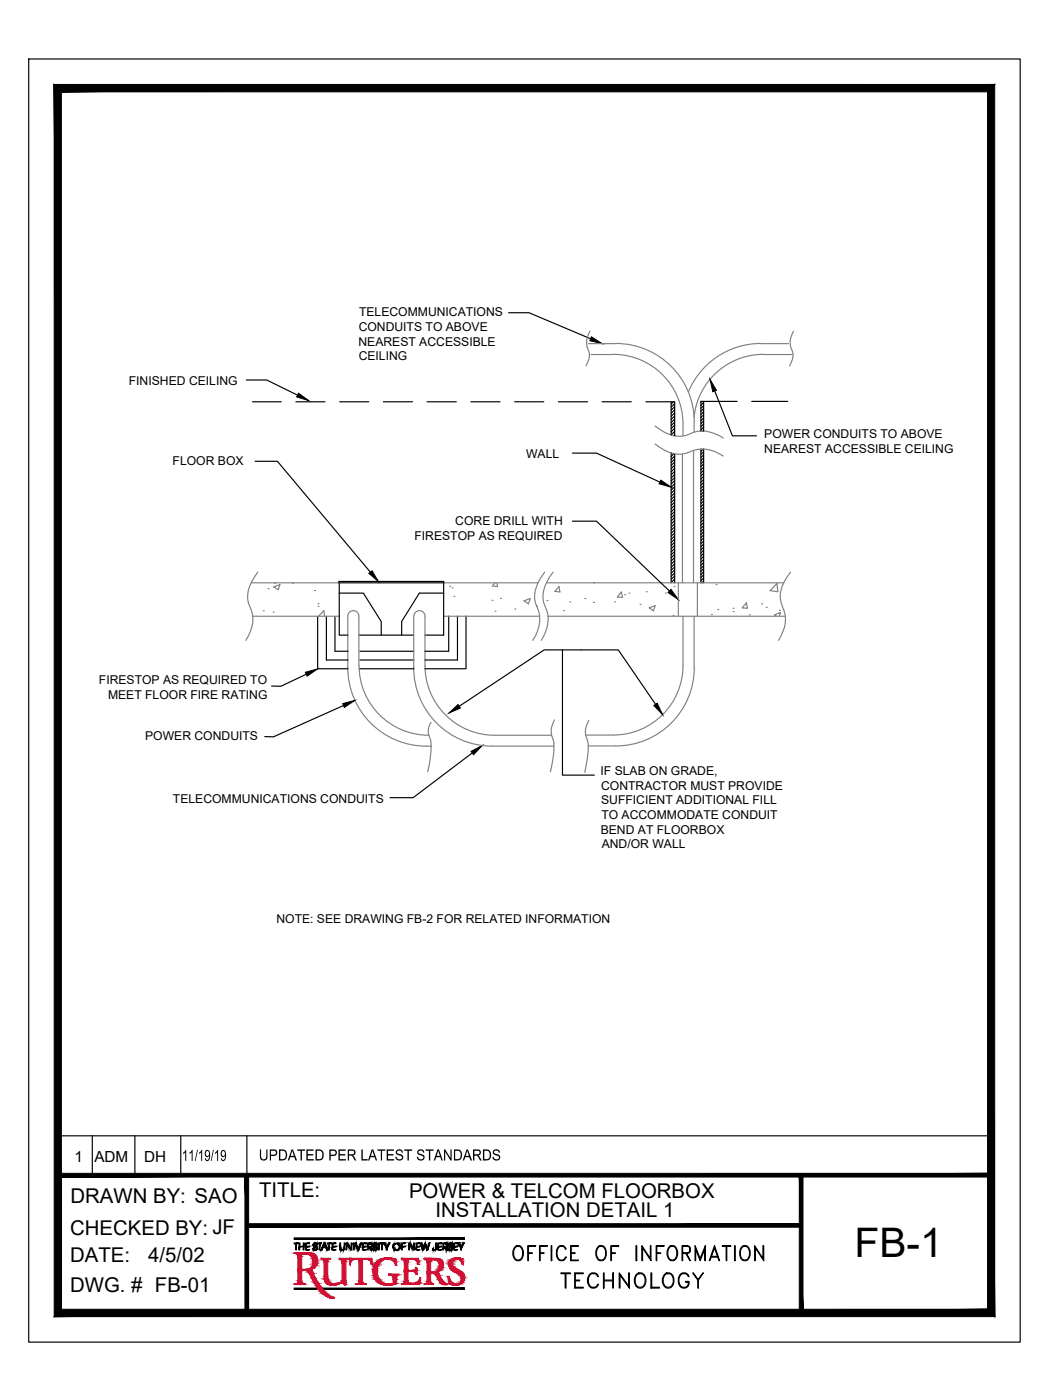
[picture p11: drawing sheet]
<svg xmlns="http://www.w3.org/2000/svg" width="229mm" height="305mm" viewBox="0 0 229 305" stroke-linecap="round" stroke-linejoin="round" font-family="sans-serif">
<defs><g id="words">
<text font-size="8.9" x="186" y="273.7">FB-1</text>
<g font-size="6.6">
<text x="110.4" y="275.5">OFFICE OF INFORMATION</text>
<text x="121" y="281.5">TECHNOLOGY</text>
</g>
<g font-size="4.4">
<text x="15.4" y="261.9">DRAWN BY: SAO</text>
<text x="56.4" y="260.6">TITLE:</text>
<text x="89.1" y="260.9">POWER &amp; TELCOM FLOORBOX</text>
<text x="15.3" y="268.8">CHECKED BY: JF</text>
<text x="94.8" y="265">INSTALLATION DETAIL 1</text>
<text x="15.3" y="274.8">DATE:</text>
<text x="32.3" y="274.8">4/5/02</text>
<text x="15.3" y="281.3">DWG. # FB-01</text>
</g>
<g font-size="3.7">
<text x="39.6" y="252.7">11/19/19</text>
<text x="56.3" y="252.7">UPDATED PER LATEST STANDARDS</text>
</g>
<g font-size="3.3">
<text x="16.2" y="253.1">1</text>
<text x="20.6" y="253">ADM</text>
<text x="31.4" y="253">DH</text>
</g>
<g font-size="2.6">
<text x="78.2" y="68.8">TELECOMMUNICATIONS</text>
<text x="78" y="75.2">NEAREST ACCESSIBLE</text>
<text x="78.1" y="72.1">CONDUITS TO ABOVE</text>
<text x="28.1" y="83.8">FINISHED CEILING</text>
<text x="78.1" y="78.4">CEILING</text>
<text x="166.4" y="95.3">POWER CONDUITS TO ABOVE</text>
<text x="37.6" y="101.2">FLOOR BOX</text>
<text x="114.5" y="99.8">WALL</text>
<text x="166.4" y="98.6">NEAREST ACCESSIBLE CEILING</text>
<text x="90.2" y="117.5">FIRESTOP AS REQUIRED</text>
<text x="99.1" y="114.3">CORE DRILL WITH</text>
<text x="21.5" y="149">FIRESTOP AS REQUIRED TO</text>
<text x="23.5" y="152.2">MEET FLOOR FIRE RATING</text>
<text x="31.6" y="161.2">POWER CONDUITS</text>
<text x="130.8" y="168.7">IF SLAB ON GRADE,</text>
<text x="130.9" y="171.9">CONTRACTOR MUST PROVIDE</text>
<text x="37.7" y="174.9">TELECOMMUNICATIONS CONDUITS</text>
<text x="130.9" y="175.1">SUFFICIENT ADDITIONAL FILL</text>
<text x="130.9" y="178.3">TO ACCOMMODATE CONDUIT</text>
<text x="130.8" y="181.5">BEND AT FLOORBOX</text>
<text x="131" y="184.7">AND/OR WALL</text>
<text x="60.2" y="201">NOTE: SEE DRAWING FB-2 FOR RELATED INFORMATION</text>
</g>
</g></defs>
<!-- layer: BORDER -->
<g fill="#000" stroke="#000" stroke-width=".22">
<path d="M12.6 255.5v.8l203.2-.8zM12.6 256.3l203.2-.8v.8z"/>
<path d="M53.3 255.9l.8 29.9v-29.9zM53.3 255.9l.8 29.9h-.8z"/>
<path d="M174 255.9l.8 29.9v-29.9zM174 255.9l.8 29.9h-.8z"/>
<path d="M53.7 266.4v.8l120.7-.8zM53.7 267.2l120.7-.8v.8z"/>
<path d="M11.8 286.7h204.8l-1.6-1.7zM13.4 285h201.6l-203.2 1.7zM11.8 18.4v268.3l1.6-1.7zM11.8 18.4l1.6 1.6v265zM11.8 18.4l1.6 1.6 203.2-1.6zM13.4 20l203.2-1.6-1.6 1.6zM216.6 18.4l-1.6 1.6 1.6 266.7zM215 20l1.6 266.7-1.6-1.7z"/>
</g>
<path d="M6.3 12.8h215.8v279.4h-215.8zM20.1 247.3v8.6M29.4 247.3v8.6M39.4 247.3v8.6M53.7 247.3v8.6M215.8 247.3h-203.2v8.6" fill="none" stroke="#000" stroke-width=".25"/>
<!-- layer: RUTGERS -->
<g fill="#000" stroke="#000" stroke-width=".22">
<path d="M86.6 270.8l.1-.1zM94.3 272.1v-.1zM100.1 271.3l.1-.1z"/>
<path d="M64 269.5v.3l37.1-.3zM64 269.8l37.1-.3v.3z"/>
<path d="M64 270.6v.2l.9-.2zM64 270.8l.9-.2v.2z"/>
<path d="M64.4 270.8v1.3l.1-1.3zM64.5 270.8v1.3h-.1z"/>
<path d="M65.1 270.6v1.5l.2-1.5zM65.3 270.6v1.5h-.2z"/>
<path d="M65.3 271.3v.2l.7-.2zM65.3 271.5l.7-.2v.2z"/>
<path d="M66 270.6v1.5l.2-1.5zM66.2 270.6v1.5h-.2z"/>
<path d="M66.5 270.6v.2l.9-.2zM66.5 270.8l.9-.2v.2z"/>
<path d="M66.5 270.8v1.3l.2-1.3zM66.7 270.8v1.3h-.2z"/>
<path d="M66.7 271.3v.2l.7-.2zM66.7 271.5l.7-.2v.2z"/>
<path d="M66.7 272h.7zM66.7 272.1l.7-.1z"/>
<path d="M68.1 271.8h.2zM68.1 271.8h.2z"/>
<path d="M68.2 270.9v.3zM68.2 270.9v.3z"/>
<path d="M68.2 271.8v.2zM68.3 271.8l-.1 .2z"/>
<path d="M68.2 270.8v.5zM68.3 270.8l-.1 .5z"/>
<path d="M68.3 270.7v.7zM68.3 270.7v.7z"/>
<path d="M68.3 271.8v.3zM68.3 271.8v.3z"/>
<path d="M68.3 270.7v.2l.1-.2zM68.4 270.7v.2h-.1z"/>
<path d="M68.3 271.2v.2zM68.4 271.2l-.1 .2z"/>
<path d="M68.3 271.9v.2zM68.4 271.9l-.1 .2z"/>
<path d="M68.4 271.2v.2zM68.4 271.2v.2z"/>
<path d="M68.4 272v.2zM68.4 272v.2z"/>
<path d="M68.4 270.6v.2l.3-.2zM68.4 270.8l.3-.2v.2z"/>
<path d="M68.4 271.3v.2l.3-.2zM68.4 271.5l.3-.2v.2z"/>
<path d="M68.4 272v.2l.3-.2zM68.4 272.2l.3-.2v.2z"/>
<path d="M68.7 270.7v.1l.1-.1zM68.7 270.8l.1-.1z"/>
<path d="M68.7 271.3v.2l.1-.2zM68.8 271.3l-.1 .2z"/>
<path d="M68.7 272v.2zM68.8 272l-.1 .2z"/>
<path d="M68.8 270.7v.2l.1-.2zM68.8 270.9l.1-.2z"/>
<path d="M68.8 271.4v.2zM68.8 271.4v.2z"/>
<path d="M68.8 272v.1l.1-.1zM68.8 272.1l.1-.1z"/>
<path d="M68.8 270.9v.1zM68.9 270.9l-.1 .1z"/>
<path d="M68.8 271.5v.1l.1-.1zM68.9 271.5l-.1 .1z"/>
<path d="M68.9 270.8v.2zM68.9 270.8v.2z"/>
<path d="M68.9 271.6v.2zM68.9 271.6v.2z"/>
<path d="M68.9 271.8v.3zM68.9 271.8v.3z"/>
<path d="M68.9 270.9v.1zM69 270.9l-.1 .1z"/>
<path d="M68.9 271.5v.5zM69 271.5l-.1 .5z"/>
<path d="M69 271.5v.5zM69 271.5v.5z"/>
<path d="M69 271.7v.1zM69.1 271.7l-.1 .1z"/>
<path d="M69.2 270.6v.2l.8-.2zM69.2 270.8l.8-.2v.2z"/>
<path d="M69.5 270.8v1.3l.2-1.3zM69.7 270.8v1.3h-.2z"/>
<path d="M69.9 272v.1zM70 272l-.1 .1z"/>
<path d="M70 271.9v.2zM70 271.9v.2z"/>
<path d="M70 271.8v.3zM70 271.8v.3z"/>
<path d="M70 271.6v.5zM70.1 271.6l-.1 .5z"/>
<path d="M70.1 271.5v.5zM70.2 271.5l-.1 .5z"/>
<path d="M70.2 271.5v.3zM70.2 271.5v.3z"/>
<path d="M70.2 271.3v.5zM70.3 271.3l-.1 .5z"/>
<path d="M70.3 271.2v.4zM70.3 271.2v.4z"/>
<path d="M70.3 271.1v.4zM70.4 271.1l-.1 .4z"/>
<path d="M70.3 271.5v.1l.6-.1zM70.3 271.6l.6-.1v.1z"/>
<path d="M70.4 270.9v.4zM70.4 270.9v.4z"/>
<path d="M70.4 270.8v.4zM70.5 270.8l-.1 .4z"/>
<path d="M70.5 270.7v.4zM70.5 270.7v.4z"/>
<path d="M70.5 270.6v.3l.2-.3zM70.7 270.6v.3h-.2z"/>
<path d="M70.5 270.9v.1zM70.6 270.9l-.1 .1z"/>
<path d="M70.7 270.9v.1zM70.7 270.9v.1z"/>
<path d="M70.7 270.7v.4zM70.8 270.7l-.1 .4z"/>
<path d="M70.8 270.8v.4zM70.8 270.8v.4z"/>
<path d="M70.8 270.9v.4zM70.9 270.9l-.1 .4z"/>
<path d="M70.9 271.1v.4zM70.9 271.1v.4z"/>
<path d="M70.9 271.2v.4zM71 271.2l-.1 .4z"/>
<path d="M71 271.3v.4zM71 271.3v.4z"/>
<path d="M71 271.4v.4zM71.1 271.4l-.1 .4z"/>
<path d="M71.1 271.5v.4zM71.1 271.5v.4z"/>
<path d="M71.1 271.6v.4zM71.2 271.6l-.1 .4z"/>
<path d="M71.2 271.8v.3zM71.2 271.8v.3z"/>
<path d="M71.2 270.6v.2l.9-.2zM71.2 270.8l.9-.2v.2z"/>
<path d="M71.2 271.9v.2zM71.3 271.9l-.1 .2z"/>
<path d="M71.3 272v.1zM71.4 272l-.1 .1z"/>
<path d="M71.6 270.8v1.3l.1-1.3zM71.7 270.8v1.3h-.1z"/>
<path d="M72.3 270.6v.2l.8-.2zM72.3 270.8l.8-.2v.2z"/>
<path d="M72.3 270.8v1.3l.2-1.3zM72.5 270.8v1.3h-.2z"/>
<path d="M72.5 271.3v.2l.6-.2zM72.5 271.5l.6-.2v.2z"/>
<path d="M72.5 272h.6zM72.5 272.1l.6-.1z"/>
<path d="M74 270.6v1.2l.2-1.2zM74.2 270.6v1.2h-.2z"/>
<path d="M74 271.8v.2l.2-.2zM74.2 271.8v.2h-.2z"/>
<path d="M74.2 271.8v.2zM74.2 271.8v.2z"/>
<path d="M74.2 271.8v.3zM74.2 271.8v.3z"/>
<path d="M74.2 272v.1zM74.3 272l-.1 .1z"/>
<path d="M74.3 272v.2zM74.4 272l-.1 .2z"/>
<path d="M74.4 272v.2l.3-.2zM74.4 272.2l.3-.2v.2z"/>
<path d="M74.7 272v.2zM74.7 272v.2z"/>
<path d="M74.7 272v.1zM74.8 272l-.1 .1z"/>
<path d="M74.8 271.9v.2zM74.9 271.9l-.1 .2z"/>
<path d="M74.9 271.8v.3zM74.9 271.8v.3z"/>
<path d="M74.9 270.6v1.3l.2-1.3zM75.1 270.6v1.3h-.2z"/>
<path d="M74.9 271.9v.1zM75 271.9l-.1 .1z"/>
<path d="M75.4 270.6v.3l.2-.3zM75.6 270.6v.3h-.2z"/>
<path d="M75.4 270.9v1.2l.1-1.2zM75.5 270.9v1.2h-.1z"/>
<path d="M75.6 270.7v.3zM75.6 270.7v.3z"/>
<path d="M75.6 270.8v.2zM75.7 270.8l-.1 .2z"/>
<path d="M75.7 270.8v.3zM75.7 270.8v.3z"/>
<path d="M75.7 270.9v.3zM75.8 270.9l-.1 .3z"/>
<path d="M75.8 271v.2zM75.8 271v.2z"/>
<path d="M75.8 271.1v.2zM75.9 271.1l-.1 .2z"/>
<path d="M75.9 271.1v.3zM75.9 271.1v.3z"/>
<path d="M75.9 271.2v.3zM76 271.2l-.1 .3z"/>
<path d="M76 271.3v.2zM76 271.3v.2z"/>
<path d="M76 271.3v.3zM76.1 271.3l-.1 .3z"/>
<path d="M76.1 271.5v.2zM76.1 271.5v.2z"/>
<path d="M76.1 271.5v.3zM76.2 271.5l-.1 .3z"/>
<path d="M76.2 271.6v.2zM76.2 271.6v.2z"/>
<path d="M76.2 271.6v.3zM76.3 271.6l-.1 .3z"/>
<path d="M76.3 271.8v.2zM76.4 271.8l-.1 .2z"/>
<path d="M76.4 271.8v.2zM76.4 271.8v.2z"/>
<path d="M76.4 271.9v.2zM76.4 271.9v.2z"/>
<path d="M76.4 270.6v1.5l.2-1.5zM76.6 270.6v1.5h-.2z"/>
<path d="M76.9 270.6v1.5l.2-1.5zM77.1 270.6v1.5h-.2z"/>
<path d="M77.3 270.6v.1l.2-.1zM77.3 270.7l.2-.1z"/>
<path d="M77.4 270.7h.1zM77.4 270.8l.1-.1z"/>
<path d="M77.4 270.8v.2zM77.5 270.8l-.1 .2z"/>
<path d="M77.5 270.9v.3zM77.6 270.9l-.1 .3z"/>
<path d="M77.6 271v.3zM77.6 271v.3z"/>
<path d="M77.6 271.1v.4zM77.7 271.1l-.1 .4z"/>
<path d="M77.7 271.3v.3zM77.7 271.3v.3z"/>
<path d="M77.7 271.4v.4zM77.8 271.4l-.1 .4z"/>
<path d="M77.8 271.5v.3zM77.8 271.5v.3z"/>
<path d="M77.8 271.7v.3zM77.9 271.7l-.1 .3z"/>
<path d="M77.9 271.8v.3zM77.9 271.8v.3z"/>
<path d="M77.9 272v.1zM78 272l-.1 .1z"/>
<path d="M78 271.8v.3zM78.1 271.8l-.1 .3z"/>
<path d="M78.1 271.7v.4zM78.1 271.7v.4z"/>
<path d="M78.1 271.6v.4zM78.2 271.6l-.1 .4z"/>
<path d="M78.2 271.5v.3zM78.2 271.5v.3z"/>
<path d="M78.2 271.3v.2l.2-.2zM78.2 271.5l.2-.2v.2z"/>
<path d="M78.2 271.5h.1zM78.2 271.6l.1-.1z"/>
<path d="M78.2 271.6v.2zM78.3 271.6l-.1 .2z"/>
<path d="M78.3 271.2h.1zM78.3 271.3l.1-.1z"/>
<path d="M78.3 271.1v.1l.2-.1zM78.5 271.1l-.2 .1z"/>
<path d="M78.4 271h.1zM78.4 271.1l.1-.1z"/>
<path d="M78.4 270.8v.2l.2-.2zM78.4 271l.2-.2v.2z"/>
<path d="M78.5 270.7h.1zM78.5 270.8l.1-.1z"/>
<path d="M78.5 270.6v.1l.2-.1zM78.5 270.7l.2-.1z"/>
<path d="M78.9 270.6v.2l.8-.2zM78.9 270.8l.8-.2v.2z"/>
<path d="M78.9 270.8v1.3l.2-1.3zM79.1 270.8v1.3h-.2z"/>
<path d="M79.1 271.3v.2l.6-.2zM79.1 271.5l.6-.2v.2z"/>
<path d="M79.1 272h.6zM79.1 272.1l.6-.1z"/>
<path d="M80 270.6v.2l.6-.2zM80 270.8l.6-.2v.2z"/>
<path d="M80 270.8v1.3l.2-1.3zM80.2 270.8v1.3h-.2z"/>
<path d="M80.3 271.5h.4zM80.3 271.5h.4z"/>
<path d="M80.4 271.5h.3zM80.4 271.6l.3-.1z"/>
<path d="M80.4 271.6h.2zM80.4 271.6h.2z"/>
<path d="M80.5 271.6v.2l.2-.2zM80.5 271.8l.2-.2v.2z"/>
<path d="M80.5 271.8h.2zM80.5 271.8h.2z"/>
<path d="M80.6 271.8h.2zM80.6 271.8h.2z"/>
<path d="M80.6 270.7v.1zM80.7 270.7l-.1 .1z"/>
<path d="M80.6 271.8h.2zM80.6 271.9l.2-.1z"/>
<path d="M80.7 271.9h.1zM80.7 272l.1-.1z"/>
<path d="M80.7 270.7h.1zM80.7 270.8l.1-.1z"/>
<path d="M80.7 271.5v.1zM80.8 271.5l-.1 .1z"/>
<path d="M80.7 272h.2zM80.7 272h.2z"/>
<path d="M80.8 271.4v.1zM80.9 271.4l-.1 .1z"/>
<path d="M80.8 270.8v.1zM80.9 270.8l-.1 .1z"/>
<path d="M80.9 270.9v.2zM80.9 270.9v.2z"/>
<path d="M80.9 271.2v.3zM80.9 271.2v.3z"/>
<path d="M80.9 272v.1zM80.9 272v.1z"/>
<path d="M80.9 270.8v.7zM81 270.8l-.1 .7z"/>
<path d="M81 270.9v.5zM81.1 270.9l-.1 .5z"/>
<path d="M81.1 271.1v.2zM81.1 271.1v.2z"/>
<path d="M81.2 271.8h.2zM81.2 271.8h.2z"/>
<path d="M81.2 271v.2zM81.3 271l-.1 .2z"/>
<path d="M81.2 271.8v.2l.2-.2zM81.4 271.8l-.2 .2z"/>
<path d="M81.3 270.8v.5zM81.4 270.8l-.1 .5z"/>
<path d="M81.4 270.7v.7zM81.4 270.7v.7z"/>
<path d="M81.4 271.8v.3zM81.4 271.8v.3z"/>
<path d="M81.4 270.7v.2zM81.5 270.7l-.1 .2z"/>
<path d="M81.4 271.2v.2zM81.4 271.2v.2z"/>
<path d="M81.4 271.9v.2zM81.4 271.9v.2z"/>
<path d="M81.4 271.2v.2zM81.5 271.2l-.1 .2z"/>
<path d="M81.4 272v.1zM81.5 272l-.1 .1z"/>
<path d="M81.5 270.6v.2l.2-.2zM81.5 270.8l.2-.2v.2z"/>
<path d="M81.5 271.3v.2l.2-.2zM81.5 271.5l.2-.2v.2z"/>
<path d="M81.5 272v.2l.4-.2zM81.5 272.2l.4-.2v.2z"/>
<path d="M81.7 270.7v.1l.2-.1zM81.7 270.8l.2-.1z"/>
<path d="M81.7 271.3v.2l.2-.2zM81.7 271.5l.2-.2v.2z"/>
<path d="M81.7 270.8h.2zM81.7 270.8h.2z"/>
<path d="M81.9 270.7v.2zM81.9 270.7v.2z"/>
<path d="M81.9 271.4v.1zM81.9 271.4v.1z"/>
<path d="M81.9 272v.1zM81.9 272v.1z"/>
<path d="M81.9 270.9v.1zM81.9 270.9v.1z"/>
<path d="M81.9 271.5v.1zM82 271.5l-.1 .1z"/>
<path d="M81.9 272v.1zM81.9 272v.1z"/>
<path d="M81.9 270.8v.2zM82 270.8l-.1 .2z"/>
<path d="M81.9 271.6v.2zM82 271.6l-.1 .2z"/>
<path d="M81.9 271.8v.3zM82 271.8l-.1 .3z"/>
<path d="M82 270.9v.1zM82.1 270.9l-.1 .1z"/>
<path d="M82 271.5v.6zM82.1 271.5l-.1 .6z"/>
<path d="M82.1 271.5v.5zM82.1 271.5v.5z"/>
<path d="M82.1 271.7v.1zM82.2 271.7l-.1 .1z"/>
<path d="M82.4 270.6v1.5l.2-1.5zM82.6 270.6v1.5h-.2z"/>
<path d="M82.7 270.6h1.1zM82.7 270.7l1.1-.1z"/>
<path d="M82.7 270.7v.1l.9-.1zM82.7 270.8l.9-.1v.1z"/>
<path d="M83.1 270.8v1.3l.1-1.3zM83.2 270.8v1.3h-.1z"/>
<path d="M83.6 270.7v.1l.2-.1zM83.6 270.8l.2-.1z"/>
<path d="M83.7 270.8h.1zM83.7 270.9l.1-.1z"/>
<path d="M83.7 270.9v.1zM83.8 270.9l-.1 .1z"/>
<path d="M83.8 270.7v.4zM83.8 270.7v.4z"/>
<path d="M83.8 270.8v.3zM83.9 270.8l-.1 .3z"/>
<path d="M83.9 270.9v.3zM83.9 270.9v.3z"/>
<path d="M83.9 271v.3zM84 271l-.1 .3z"/>
<path d="M84 271.1v.4zM84.1 271.1l-.1 .4z"/>
<path d="M84.1 271.2v.3zM84.1 271.2v.3z"/>
<path d="M84.1 271.3v.3zM84.1 271.3v.3z"/>
<path d="M84.1 271.5v.6zM84.2 271.5l-.1 .6z"/>
<path d="M84.2 271.5v.6zM84.2 271.5v.6z"/>
<path d="M84.2 271.4v.7zM84.3 271.4l-.1 .7z"/>
<path d="M84.3 271.3v.3zM84.4 271.3l-.1 .3z"/>
<path d="M84.4 271.2v.3zM84.4 271.2v.3z"/>
<path d="M84.4 271.1v.4zM84.4 271.1v.4z"/>
<path d="M84.4 271v.3zM84.5 271l-.1 .3z"/>
<path d="M84.5 270.9v.3zM84.6 270.9l-.1 .3z"/>
<path d="M84.6 270.8v.3zM84.6 270.8v.3z"/>
<path d="M84.6 270.7v.3zM84.7 270.7l-.1 .3z"/>
<path d="M84.7 270.6v.1l.1-.1zM84.7 270.7l.1-.1z"/>
<path d="M84.7 270.7h.1zM84.7 270.8l.1-.1z"/>
<path d="M85.5 271.3v.2zM85.6 271.3l-.1 .2z"/>
<path d="M85.6 271.1v.6zM85.6 271.1v.6z"/>
<path d="M85.6 271v.8zM85.7 271l-.1 .8z"/>
<path d="M85.7 270.9v.3zM85.7 270.9v.3z"/>
<path d="M85.7 271.5v.4zM85.7 271.5v.4z"/>
<path d="M85.7 270.9v.2zM85.8 270.9l-.1 .2z"/>
<path d="M85.7 271.8v.2zM85.8 271.8l-.1 .2z"/>
<path d="M85.8 270.8v.2zM85.8 270.8v.2z"/>
<path d="M85.8 271.8v.2zM85.8 271.8v.2z"/>
<path d="M85.8 270.8v.2zM85.9 270.8l-.1 .2z"/>
<path d="M85.8 271.9v.2zM85.9 271.9l-.1 .2z"/>
<path d="M85.9 270.7h.2zM85.9 270.8l.2-.1z"/>
<path d="M85.9 272v.1zM86 272l-.1 .1z"/>
<path d="M86 272v.1l.1-.1zM86 272.1l.1-.1z"/>
<path d="M86.1 270.7v.1l.5-.1zM86.1 270.8l.5-.1v.1z"/>
<path d="M86.1 272v.2l.5-.2zM86.1 272.2l.5-.2v.2z"/>
<path d="M86.6 272v.1l.1-.1zM86.6 272.1l.1-.1z"/>
<path d="M86.7 270.8v.1l.1-.1zM86.7 270.9l.1-.1z"/>
<path d="M86.7 272v.1zM86.8 272l-.1 .1z"/>
<path d="M86.8 271.9v.2zM86.8 271.9v.2z"/>
<path d="M86.8 270.8v.2zM86.9 270.8l-.1 .2z"/>
<path d="M86.8 271.8v.3zM86.9 271.8l-.1 .3z"/>
<path d="M86.9 270.9v.2zM86.9 270.9v.2z"/>
<path d="M86.9 271.8v.2zM86.9 271.8v.2z"/>
<path d="M86.9 270.9v.3zM86.9 270.9v.3z"/>
<path d="M86.9 271.7v.3zM86.9 271.7v.3z"/>
<path d="M86.9 271v.3zM87 271l-.1 .3z"/>
<path d="M86.9 271.5v.5zM87 271.5l-.1 .5z"/>
<path d="M87 271v.9zM87.1 271l-.1 .9z"/>
<path d="M87.1 271.1v.7zM87.1 271.1v.7z"/>
<path d="M87.1 271.3v.3zM87.2 271.3l-.1 .3z"/>
<path d="M87.4 270.6v.2l.8-.2zM87.4 270.8l.8-.2v.2z"/>
<path d="M87.4 270.8v1.3l.2-1.3zM87.6 270.8v1.3h-.2z"/>
<path d="M87.6 271.3v.2l.6-.2zM87.6 271.5l.6-.2v.2z"/>
<path d="M89 270.6v.3l.2-.3zM89.2 270.6v.3h-.2z"/>
<path d="M89 270.9v1.2l.1-1.2zM89.1 270.9v1.2h-.1z"/>
<path d="M89.2 270.7v.3zM89.3 270.7l-.1 .3z"/>
<path d="M89.3 270.8v.2zM89.3 270.8v.2z"/>
<path d="M89.3 270.8v.3zM89.4 270.8l-.1 .3z"/>
<path d="M89.4 270.9v.3zM89.4 270.9v.3z"/>
<path d="M89.4 271v.2zM89.4 271v.2z"/>
<path d="M89.4 271.1v.2zM89.5 271.1l-.1 .2z"/>
<path d="M89.5 271.1v.3zM89.6 271.1l-.1 .3z"/>
<path d="M89.6 271.2v.3zM89.6 271.2v.3z"/>
<path d="M89.6 271.3v.2zM89.6 271.3v.2z"/>
<path d="M89.6 271.3v.3zM89.7 271.3l-.1 .3z"/>
<path d="M89.7 271.5v.2zM89.8 271.5l-.1 .2z"/>
<path d="M89.8 271.5v.3zM89.8 271.5v.3z"/>
<path d="M89.8 271.6v.2zM89.9 271.6l-.1 .2z"/>
<path d="M89.9 271.6v.3zM89.9 271.6v.3z"/>
<path d="M89.9 271.8v.2zM89.9 271.8v.2z"/>
<path d="M89.9 271.8v.2zM90 271.8l-.1 .2z"/>
<path d="M90 271.9v.2zM90.1 271.9l-.1 .2z"/>
<path d="M90.1 270.6v1.5l.1-1.5zM90.2 270.6v1.5h-.1z"/>
<path d="M90.6 270.6v.2l.8-.2zM90.6 270.8l.8-.2v.2z"/>
<path d="M90.6 270.8v1.3l.1-1.3zM90.7 270.8v1.3h-.1z"/>
<path d="M90.7 271.3v.2l.7-.2zM90.7 271.5l.7-.2v.2z"/>
<path d="M90.7 272h.7zM90.7 272.1l.7-.1z"/>
<path d="M91.6 270.6v.1l.2-.1zM91.6 270.7l.2-.1z"/>
<path d="M91.6 270.7v.2l.2-.2zM91.6 270.9l.2-.2v.2z"/>
<path d="M91.7 270.9v.2l.1-.2zM91.8 270.9v.2h-.1z"/>
<path d="M91.8 271.1v.2l.1-.2zM91.9 271.1v.2h-.1z"/>
<path d="M91.8 271.3v.2zM91.9 271.3l-.1 .2z"/>
<path d="M91.8 271.5v.2zM91.9 271.5l-.1 .2z"/>
<path d="M91.9 271.3v.6zM91.9 271.3v.6z"/>
<path d="M91.9 271.5v.6zM92 271.5l-.1 .6z"/>
<path d="M92 271.7v.4zM92.1 271.7l-.1 .4z"/>
<path d="M92.1 271.9v.2zM92.1 271.9v.2z"/>
<path d="M92.1 271.7v.4zM92.2 271.7l-.1 .4z"/>
<path d="M92.2 271.5v.6zM92.3 271.5l-.1 .6z"/>
<path d="M92.3 271.3v.6zM92.3 271.3v.6z"/>
<path d="M92.3 271.1v.7zM92.4 271.1l-.1 .7z"/>
<path d="M92.4 270.9v.6zM92.4 270.9v.6z"/>
<path d="M92.4 270.7v.6zM92.5 270.7l-.1 .6z"/>
<path d="M92.5 270.6v.4l.1-.4zM92.6 270.6v.4h-.1z"/>
<path d="M92.5 271v.2zM92.5 271v.2z"/>
<path d="M92.6 270.7v.5zM92.7 270.7l-.1 .5z"/>
<path d="M92.7 270.9v.4zM92.7 270.9v.4z"/>
<path d="M92.7 271.1v.4zM92.8 271.1l-.1 .4z"/>
<path d="M92.8 271.3v.5zM92.8 271.3v.5z"/>
<path d="M92.8 271.5v.4zM92.9 271.5l-.1 .4z"/>
<path d="M92.9 271.7v.4zM92.9 271.7v.4z"/>
<path d="M92.9 271.9v.2l.1-.2zM93 271.9v.2h-.1z"/>
<path d="M93 271.8v.3zM93.1 271.8l-.1 .3z"/>
<path d="M93.1 271.5v.6zM93.1 271.5v.6z"/>
<path d="M93.1 271.4v.7zM93.2 271.4l-.1 .7z"/>
<path d="M93.2 271.2v.7zM93.2 271.2v.7z"/>
<path d="M93.2 271.1v.6zM93.3 271.1l-.1 .6z"/>
<path d="M93.3 270.9v.6zM93.3 270.9v.6z"/>
<path d="M93.3 270.7v.2l.2-.2zM93.3 270.9l.2-.2v.2z"/>
<path d="M93.3 270.9v.2zM93.4 270.9l-.1 .2z"/>
<path d="M93.3 271.1v.2zM93.4 271.1l-.1 .2z"/>
<path d="M93.4 270.6v.1l.1-.1zM93.4 270.7l.1-.1z"/>
<path d="M94.2 271.8v.2l.1-.2zM94.3 271.8v.2h-.1z"/>
<path d="M94.3 272v.1zM94.4 272l-.1 .1z"/>
<path d="M94.4 272v.2l.4-.2zM94.4 272.2l.4-.2v.2z"/>
<path d="M94.8 272v.1zM94.8 272v.1z"/>
<path d="M94.8 271.8v.3zM94.9 271.8l-.1 .3z"/>
<path d="M94.9 270.6v1.2l.1-1.2zM95 270.6v1.2h-.1z"/>
<path d="M94.9 271.8v.2l.1-.2zM95 271.8v.2h-.1z"/>
<path d="M95.3 270.6v.2l.9-.2zM95.3 270.8l.9-.2v.2z"/>
<path d="M95.3 270.8v1.3l.2-1.3zM95.5 270.8v1.3h-.2z"/>
<path d="M95.5 271.3v.2l.6-.2zM95.5 271.5l.6-.2v.2z"/>
<path d="M95.5 272h.7zM95.5 272.1l.7-.1z"/>
<path d="M96.5 270.6v.2l.6-.2zM96.5 270.8l.6-.2v.2z"/>
<path d="M96.5 270.8v1.3l.1-1.3zM96.6 270.8v1.3h-.1z"/>
<path d="M96.8 271.5h.3zM96.8 271.5h.3z"/>
<path d="M96.8 271.5h.3zM96.8 271.6l.3-.1z"/>
<path d="M96.8 271.6v.1l.3-.1zM96.8 271.7l.3-.1v.1z"/>
<path d="M96.9 271.7h.2zM96.9 271.8l.2-.1z"/>
<path d="M97.1 270.7v.1zM97.1 270.7v.1z"/>
<path d="M97.1 271.6v.4zM97.1 271.6v.4z"/>
<path d="M97.1 271.8v.2zM97.1 271.8v.2z"/>
<path d="M97.1 270.7h.2zM97.1 270.8l.2-.1z"/>
<path d="M97.1 271.5v.1zM97.2 271.5l-.1 .1z"/>
<path d="M97.1 271.8v.3zM97.2 271.8l-.1 .3z"/>
<path d="M97.2 271.4v.2zM97.3 271.4l-.1 .2z"/>
<path d="M97.2 271.8v.3zM97.3 271.8l-.1 .3z"/>
<path d="M97.3 270.8v.1zM97.4 270.8l-.1 .1z"/>
<path d="M97.3 271.3v.2zM97.3 271.3v.2z"/>
<path d="M97.3 272v.1zM97.3 272v.1z"/>
<path d="M97.3 270.9v.2zM97.4 270.9l-.1 .2z"/>
<path d="M97.3 271.2v.3zM97.4 271.2l-.1 .3z"/>
<path d="M97.3 272v.1zM97.4 272l-.1 .1z"/>
<path d="M97.4 270.8v.7zM97.4 270.8v.7z"/>
<path d="M97.4 271v.4zM97.5 271l-.1 .4z"/>
<path d="M97.5 271.1v.2zM97.5 271.1v.2z"/>
<path d="M97.6 271.8h.2zM97.6 271.8h.2z"/>
<path d="M97.6 271v.2zM97.7 271l-.1 .2z"/>
<path d="M97.6 271.8v.2l.2-.2zM97.8 271.8l-.2 .2z"/>
<path d="M97.7 270.8v.5zM97.8 270.8l-.1 .5z"/>
<path d="M97.8 270.7v.7zM97.8 270.7v.7z"/>
<path d="M97.8 271.8v.3zM97.8 271.8v.3z"/>
<path d="M97.8 270.7v.2l.1-.2zM97.9 270.7v.2h-.1z"/>
<path d="M97.8 271.2v.2zM97.9 271.2l-.1 .2z"/>
<path d="M97.8 271.9v.2zM97.9 271.9l-.1 .2z"/>
<path d="M97.9 271.2v.2zM97.9 271.2v.2z"/>
<path d="M97.9 272v.2zM97.9 272v.2z"/>
<path d="M97.9 270.6v.2l.2-.2zM97.9 270.8l.2-.2v.2z"/>
<path d="M97.9 271.3v.2l.2-.2zM97.9 271.5l.2-.2v.2z"/>
<path d="M97.9 272v.2l.3-.2zM97.9 272.2l.3-.2v.2z"/>
<path d="M98.1 270.7v.1l.2-.1zM98.1 270.8l.2-.1z"/>
<path d="M98.1 271.3v.2l.2-.2zM98.1 271.5l.2-.2v.2z"/>
<path d="M98.2 272v.1zM98.3 272l-.1 .1z"/>
<path d="M98.3 270.7v.2zM98.4 270.7l-.1 .2z"/>
<path d="M98.3 271.4v.1zM98.3 271.4v.1z"/>
<path d="M98.3 270.9v.1zM98.4 270.9l-.1 .1z"/>
<path d="M98.3 271.5v.1l.2-.1zM98.5 271.5l-.2 .1z"/>
<path d="M98.3 272v.1zM98.4 272l-.1 .1z"/>
<path d="M98.4 270.8v.2zM98.5 270.8l-.1 .2z"/>
<path d="M98.4 271.6v.2zM98.5 271.6l-.1 .2z"/>
<path d="M98.4 271.8v.3zM98.5 271.8l-.1 .3z"/>
<path d="M98.5 270.9v.1zM98.5 270.9v.1z"/>
<path d="M98.5 271.5v.6zM98.5 271.5v.6z"/>
<path d="M98.5 271.5v.5zM98.5 271.5v.5z"/>
<path d="M98.5 271.7v.1zM98.6 271.7l-.1 .1z"/>
<path d="M98.8 270.6v.2l.8-.2zM98.8 270.8l.8-.2v.2z"/>
<path d="M98.8 270.8v1.3l.2-1.3zM99 270.8v1.3h-.2z"/>
<path d="M99 271.3v.2l.6-.2zM99 271.5l.6-.2v.2z"/>
<path d="M99 272h.6zM99 272.1l.6-.1z"/>
<path d="M99.8 270.6h.1zM99.8 270.7l.1-.1z"/>
<path d="M99.8 270.7v.1l.2-.1zM99.8 270.8l.2-.1z"/>
<path d="M99.9 270.8h.1zM99.9 270.9l.1-.1z"/>
<path d="M99.9 270.9v.1l.2-.1zM100.1 270.9l-.2 .1z"/>
<path d="M100 271h.1zM100 271.1l.1-.1z"/>
<path d="M100 271.1h.2zM100 271.1h.2z"/>
<path d="M100.1 271.1v.1l.1-.1zM100.1 271.2l.1-.1z"/>
<path d="M100.2 271.2v.3zM100.2 271.2v.3z"/>
<path d="M100.2 271.3v.2zM100.3 271.3l-.1 .2z"/>
<path d="M100.3 271.4v.2zM100.3 271.4v.2z"/>
<path d="M100.3 271.5v.6l.1-.6zM100.4 271.5v.6h-.1z"/>
<path d="M100.4 271.4v.7zM100.5 271.4l-.1 .7z"/>
<path d="M100.5 271.3v.3zM100.5 271.3v.3z"/>
<path d="M100.5 271.2v.3zM100.6 271.2l-.1 .3z"/>
<path d="M100.6 271.1v.4zM100.6 271.1v.4z"/>
<path d="M100.6 271v.3zM100.7 271l-.1 .3z"/>
<path d="M100.7 270.9v.3zM100.7 270.9v.3z"/>
<path d="M100.7 270.8v.3zM100.8 270.8l-.1 .3z"/>
<path d="M100.8 270.7v.3zM100.8 270.7v.3z"/>
<path d="M100.8 270.6v.1l.2-.1zM100.8 270.7l.2-.1z"/>
<path d="M100.8 270.7h.2zM100.8 270.8l.2-.1z"/>
<path d="M64 280.4v.3l37.1-.3zM64 280.7l37.1-.3v.3z"/>
</g>
<!-- layer: a-ru2 -->
<g fill="#d21034" stroke="#d21034" stroke-width=".22">
<path d="M64 272.9h4.1z"/>
<path d="M66.6 276.4h1.3z"/>
<path d="M71.7 282.5h1.1v.2z"/>
<path d="M99.2 273.8h.6z"/>
<path d="M98.4 274.1h2.3z"/>
<path d="M91 275.3h.1z"/>
<path d="M90.2 276.6h.5z"/>
<path d="M94.6 276.9h.8z"/>
<path d="M97.5 277.9h.3z"/>
<path d="M91.4 278.2h.2z"/>
<path d="M96.5 279.7h.9z"/>
<path d="M98.7 279.8h.9z"/>
<path d="M84.1 273.8h.5z"/>
<path d="M85 274.2h1.2z"/>
<path d="M86 275.2h.3v.3z"/>
<path d="M84.6 277.6h2.3z"/>
<path d="M85.4 277.7h1z"/>
<path d="M75 279.7l.1 .1z"/>
<path d="M75 279.7h.3z"/>
<path d="M71.7 279.8h1.5z"/>
<path d="M84 279.8h1.1z"/>
<path d="M64 272.7l3.6 .1zM64 272.7l3.6 .1z"/>
<path d="M64 272.8l4 .1zM64 272.8l4 .1z"/>
<path d="M64 272.9h4.1zM64 272.9h4.1zM64 272.9h4.1z"/>
<path d="M64.3 272.9l4 .1zM64.3 272.9l4 .1z"/>
<path d="M64.7 273h3.6zM64.7 273h3.6zM64.7 273h3.6zM64.7 273h3.6z"/>
<path d="M64.7 273h1.9zM64.7 273h1.4z"/>
<path d="M66.6 273l1.8 .1zM66.6 273l1.8 .1z"/>
<path d="M64.7 273h1.4zM64.7 273l1 .1zM64.8 273.1h.9zM64.8 273.1h.9z"/>
<path d="M67 273.1h1.6zM67 273.1h1.6z"/>
<path d="M67.3 273.1l1.4 .1zM67.3 273.1l1.4 .1z"/>
<path d="M64.8 273.1l.9 .1v-.1zM64.8 273.1l.9 .1h-.9z"/>
<path d="M67.4 273.2l1.5 .2-.2-.2zM67.4 273.2l1.5 .2h-1.3z"/>
<path d="M67.6 273.4l1.3 .1v-.1zM67.6 273.4l1.3 .1h-1.2z"/>
<path d="M64.8 273.2l.9 .4v-.4zM64.8 273.2l.9 .4h-.9z"/>
<path d="M67.7 273.5l1.3 .2-.1-.2zM67.7 273.5l1.3 .2h-1.1z"/>
<path d="M67.9 273.7l1.2 .2-.1-.2zM67.9 273.7l1.2 .2h-1.1z"/>
<path d="M68 273.9l1.1 .1v-.1zM68 273.9l1.1 .1h-1z"/>
<path d="M68.1 274l1 .3v-.3zM68.1 274l1 .3h-1z"/>
<path d="M68.1 274.3l1.1 .4-.1-.4zM68.1 274.3l1.1 .4h-1z"/>
<path d="M68.2 274.7l1 .1zM68.2 274.7l1 .1z"/>
<path d="M68.1 274.8l1 .3 .1-.3zM68.1 274.8l1 .3h-1z"/>
<path d="M68.1 275.1h1zM68.1 275.1h1z"/>
<path d="M68.1 275.1l.8 .3 .2-.3zM68.1 275.1l.8 .3h-.8z"/>
<path d="M68.1 275.4l.7 .2 .1-.2zM68.1 275.4l.7 .2h-.8z"/>
<path d="M68 275.6l.7 .1 .1-.1zM68 275.6l.7 .1h-.8z"/>
<path d="M67.9 275.7l.6 .2 .2-.2zM67.9 275.7l.6 .2h-.7zM67.8 275.9h.7zM67.8 275.9h.7z"/>
<path d="M67.8 275.9l.4 .3 .3-.3zM67.5 276.2l.3-.3 .4 .3z"/>
<path d="M67.5 276.2h.7zM67.5 276.2h.6z"/>
<path d="M67.4 276.2h.7zM67.1 276.3h.8z"/>
<path d="M67.1 276.3h.8zM67 276.3h.9z"/>
<path d="M67 276.3l.9 .1zM66.6 276.4h1.3zM65.7 276.4h2.2z"/>
<path d="M64.8 273.6l.9 2.8v-2.8zM64.8 273.6l.9 2.8h-.9z"/>
<path d="M64.8 276.4l3.2 .2-.1-.2zM64.8 276.4l3.2 .2h-3.2z"/>
<path d="M66.5 276.6l1.5 .1zM66.5 276.6l1.5 .1z"/>
<path d="M66.8 276.7l1.3 .1-.1-.1zM66.8 276.7l1.3 .1z"/>
<path d="M67 276.8h1.1zM67 276.8h1.1z"/>
<path d="M67 276.8l1.1 .2v-.2zM67 276.8l1.1 .2h-.9z"/>
<path d="M67.2 277l1 .3-.1-.3zM67.2 277l1 .3h-.9z"/>
<path d="M67.3 277.3h1zM67.3 277.3h1z"/>
<path d="M67.3 277.3l1.4 .9-.4-.9zM67.3 277.3l1.4 .9h-.9z"/>
<path d="M67.8 278.2l1 .2-.1-.2zM67.8 278.2l1 .2h-1z"/>
<path d="M64.8 276.6l.9 2.2v-2.2zM64.8 276.6l.9 2.2h-.9z"/>
<path d="M67.8 278.4l1.4 .7-.4-.7zM67.8 278.4l1.4 .7h-.9z"/>
<path d="M64.8 278.8l.9 .4v-.4zM64.8 278.8l.9 .4h-.9zM64.8 279.2h.9zM64.8 279.2h.9z"/>
<path d="M64.8 279.2l1 .1-.1-.1zM64.8 279.2l1 .1h-1zM64.8 279.3h1zM64.8 279.3h1z"/>
<path d="M68.3 279.1l1.1 .3-.2-.3zM68.3 279.1l1.1 .3h-1z"/>
<path d="M64.8 279.3l1.1 .1-.1-.1zM64.8 279.3l1.1 .1h-1.2zM64.7 279.4h1.2zM64.7 279.4h1.2z"/>
<path d="M64.7 279.4l1.5 .1zM64.3 279.5h1.9z"/>
<path d="M64.3 279.5h1.9zM64.3 279.5h1.9z"/>
<path d="M64.3 279.5h2.2zM64 279.5h2.5z"/>
<path d="M64 279.5l2.5 .2v-.2zM64 279.5l2.5 .2h-2.5z"/>
<path d="M68.4 279.4l1.4 .6-.4-.6zM68.4 279.4l1.4 .6h-1z"/>
<path d="M68.8 280l1.2 .3-.2-.3zM68.8 280l1.2 .3h-.9z"/>
<path d="M69.1 280.3l1.3 .5-.4-.5zM69.1 280.3l1.3 .5h-.9z"/>
<path d="M69.5 280.8l1.3 .4-.4-.4zM69.5 280.8l1.3 .4h-1z"/>
<path d="M69.8 281.2l1.3 .4-.3-.4zM69.8 281.2l1.3 .4h-.9z"/>
<path d="M70.2 281.6l.9 .1zM70.2 281.6l.9 .1z"/>
<path d="M70.2 281.7l1.2 .2-.3-.2zM70.2 281.7l1.2 .2h-.8z"/>
<path d="M70.6 281.9l1 .1zM70.6 281.9l1 .1z"/>
<path d="M70.7 282l1.2 .2-.3-.2zM70.7 282l1.2 .2h-.9z"/>
<path d="M71 282.2l1.1 .1zM71 282.2l1.1 .1z"/>
<path d="M71.2 282.3l1.1 .1zM71.2 282.3l1.1 .1z"/>
<path d="M71.4 282.4l1.4 .1zM71.4 282.4l1.4 .1z"/>
<path d="M71.5 282.5h1.3zM71.5 282.5h1.3z"/>
<path d="M72.2 282.7h.6zM71.7 282.5l1.1 .2z"/>
<path d="M99.2 273.8l.8 .1zM99.1 273.9h.9z"/>
<path d="M99.1 273.9h1.1zM98.8 273.9h1.4z"/>
<path d="M98.8 273.9l1.6 .1zM98.7 274h1.7z"/>
<path d="M92.3 274h3zM92.3 274h3z"/>
<path d="M98.7 274h1.9zM98.5 274h2.1z"/>
<path d="M92.3 274l3.3 .1zM92.3 274l3.3 .1z"/>
<path d="M98.5 274l2.2 .1zM98.5 274l2.2 .1zM98.4 274.1h2.3z"/>
<path d="M99.4 274.1h1.3zM99.4 274.1h1.3z"/>
<path d="M98.4 274.1h.8zM98.4 274.1h1z"/>
<path d="M87.4 274l3.7 .2v-.2zM87.4 274l3.7 .2h-3.7z"/>
<path d="M92.3 274.1l3.5 .1zM92.3 274.1l3.5 .1z"/>
<path d="M99.5 274.1l1.2 .1zM99.5 274.1l1.2 .1z"/>
<path d="M92.3 274.2h3.6zM92.3 274.2h3.6z"/>
<path d="M98.4 274.1h.8zM98.4 274.1l.6 .1h-.7z"/>
<path d="M92.4 274.2h3.5zM92.4 274.2h3.5z"/>
<path d="M87.4 274.2h3.7zM87.4 274.2h3.7z"/>
<path d="M87.9 274.2h.9zM87.9 274.2h.9z"/>
<path d="M89.9 274.2h1.2zM89.9 274.2h1.2z"/>
<path d="M92.8 274.2h3.2zM92.8 274.2h3.2z"/>
<path d="M94.4 274.2h1.6zM94.4 274.2h1.6z"/>
<path d="M92.8 274.2h1.6zM92.8 274.2h1.3z"/>
<path d="M98.3 274.2h.7zM98.2 274.3h.6zM98.2 274.3h.6zM98.2 274.3h.6z"/>
<path d="M92.9 274.2h1.2zM92.9 274.2l1.1 .1z"/>
<path d="M94.5 274.2l1.6 .1zM94.5 274.2l1.6 .1z"/>
<path d="M90.3 274.2l.8 .1zM90.3 274.2l.8 .1z"/>
<path d="M99.8 274.2l.9 .1v-.1zM99.8 274.2l.9 .1z"/>
<path d="M92.9 274.3h1.1zM92.9 274.3h.9z"/>
<path d="M87.9 274.2l.9 .1v-.1zM87.9 274.2l.9 .1h-.8z"/>
<path d="M94.8 274.3h1.3zM94.8 274.3h1.3z"/>
<path d="M98.2 274.3l.5 .1 .1-.1zM98.2 274.3l.5 .1h-.7z"/>
<path d="M92.9 274.3l.9 .1zM92.9 274.3l.9 .1z"/>
<path d="M94.8 274.3l1.4 .1zM94.8 274.3l1.4 .1z"/>
<path d="M90.5 274.3l.6 .2v-.2zM90.5 274.3l.6 .2z"/>
<path d="M88 274.3l.8 .2v-.2zM88 274.3l.8 .2h-.8z"/>
<path d="M95.1 274.4l1.2 .1-.1-.1zM95.1 274.4l1.2 .1h-1.1z"/>
<path d="M98 274.4l.6 .1 .1-.1zM98 274.4l.6 .1h-.7z"/>
<path d="M97.9 274.5l.7 .1zM97.9 274.6h.7z"/>
<path d="M100.1 274.3l.7 .3-.1-.3zM100.1 274.3l.7 .3h-.4z"/>
<path d="M90.7 274.5l.4 .1v-.1zM90.7 274.5l.4 .1h-.3z"/>
<path d="M95.2 274.5l1.2 .1zM95.2 274.5l1.2 .1z"/>
<path d="M92.9 274.4l.9 .3v-.3zM92.9 274.4l.9 .3h-.9z"/>
<path d="M97.9 274.6l.6 .1 .1-.1zM97.9 274.6l.6 .1h-.6z"/>
<path d="M88 274.5l.8 .2v-.2zM88 274.5l.8 .2h-.8z"/>
<path d="M95.3 274.6l1.2 .2-.1-.2zM95.3 274.6l1.2 .2h-1.1z"/>
<path d="M90.8 274.6l.4 .2-.1-.2zM90.8 274.6l.4 .2h-.3z"/>
<path d="M95.4 274.8l1.1 .1v-.1zM95.4 274.8l1.1 .1h-1z"/>
<path d="M97.9 274.7l.6 .2v-.2zM97.9 274.7l.6 .2h-.7z"/>
<path d="M100.4 274.6l.4 .3v-.3zM100.4 274.6l.4 .3h-.3z"/>
<path d="M95.5 274.9l1 .2v-.2zM95.5 274.9l1 .2h-.9z"/>
<path d="M97.8 274.9l.7 .2v-.2zM97.8 274.9l.7 .2h-.8z"/>
<path d="M90.9 274.8l.3 .4v-.4zM90.9 274.8l.3 .4h-.2z"/>
<path d="M95.6 275.1l.9 .2v-.2zM95.6 275.1l.9 .2h-.9z"/>
<path d="M91 275.2h.2zM91 275.2l.1 .1z"/>
<path d="M97.7 275.1l.8 .2v-.2zM97.7 275.1l.8 .2h-.8z"/>
<path d="M100.5 274.9l.3 .4v-.4zM100.5 274.9l.3 .4h-.2z"/>
<path d="M97.7 275.3l.8 .1zM97.7 275.3l.8 .1z"/>
<path d="M95.6 275.3l.9 .1v-.1zM95.6 275.3l.9 .1h-.9z"/>
<path d="M97.7 275.4h.8zM97.7 275.4h.8z"/>
<path d="M95.6 275.4l.9 .2v-.2zM95.6 275.4l.9 .2h-.9z"/>
<path d="M95.6 275.6l.9 .1v-.1zM95.6 275.6l.9 .1h-.9z"/>
<path d="M97.7 275.4l1 .3-.2-.3zM97.7 275.4l1 .3h-.9z"/>
<path d="M97.8 275.7l.9 .1zM97.8 275.7l.9 .1z"/>
<path d="M95.6 275.7l.8 .2 .1-.2zM95.6 275.7l.8 .2h-.8z"/>
<path d="M95.6 275.9h.8zM95.6 275.9h.8z"/>
<path d="M97.8 275.8l1.2 .2-.3-.2zM97.8 275.8l1.2 .2h-1.1z"/>
<path d="M97.9 276l1.3 .1zM97.9 276l1.3 .1z"/>
<path d="M90.5 275.9l.2 .3v-.3zM90.5 275.9l.2 .3h-.2z"/>
<path d="M95.6 275.9l.7 .3 .1-.3zM95.6 275.9l.7 .3h-.8z"/>
<path d="M95.5 276.2h.8zM95.5 276.2h.8z"/>
<path d="M97.9 276.1l1.9 .3-.6-.3zM97.9 276.1l1.9 .3h-1.6z"/>
<path d="M95.5 276.2l.6 .2 .2-.2zM95.5 276.2l.6 .2h-.7z"/>
<path d="M90.5 276.2l.2 .3v-.3zM90.5 276.2l.2 .3h-.3z"/>
<path d="M95.4 276.4h.7zM95.4 276.4l.6 .1z"/>
<path d="M90.4 276.5h.3zM90.3 276.5h.4z"/>
<path d="M90.3 276.5l.4 .1zM90.2 276.6h.5zM89.9 276.6h.8z"/>
<path d="M88 274.7l.8 1.9v-1.9zM88 274.7l.8 1.9h-.8z"/>
<path d="M95.3 276.5l.6 .1 .1-.1zM95.3 276.5l.6 .1h-.7z"/>
<path d="M98.2 276.4l2 .3-.4-.3zM98.2 276.4l2 .3h-1.7z"/>
<path d="M95.2 276.6h.7zM95.1 276.7h.6z"/>
<path d="M98.5 276.7h1.9zM98.5 276.7h1.9z"/>
<path d="M88 276.6l2.7 .2v-.2zM88 276.6l2.7 .2h-2.7z"/>
<path d="M89.9 276.8l.8 .1zM89.9 276.8l.8 .1z"/>
<path d="M95.1 276.7l.3 .2 .3-.2zM94.8 276.9l.3-.2 .3 .2z"/>
<path d="M90.2 276.9h.5zM90.2 276.9h.5z"/>
<path d="M94.8 276.9h.6zM94.6 276.9h.8zM94.4 276.9h1z"/>
<path d="M92.9 274.7l.9 2.2v-2.2zM92.9 274.7l.9 2.2h-.9z"/>
<path d="M94.4 276.9h1zM93.8 276.9h1.6z"/>
<path d="M92.9 276.9h.9zM92.9 276.9h.9z"/>
<path d="M90.3 276.9l.4 .1zM90.3 276.9l.4 .1z"/>
<path d="M98.6 276.7l2.1 .3-.3-.3zM98.6 276.7l2.1 .3h-1.7z"/>
<path d="M99 277h1.7zM99 277h1.7z"/>
<path d="M92.9 276.9l2.6 .3-.1-.3zM92.9 276.9l2.6 .3h-2.6z"/>
<path d="M93.8 277.2h1.7zM93.8 277.2h1.7z"/>
<path d="M92.9 277.2h.9zM92.9 277.2h.9z"/>
<path d="M90.4 277l.3 .2v-.2zM90.4 277l.3 .2h-.2z"/>
<path d="M94.4 277.2l1.1 .1zM94.4 277.2l1.1 .1z"/>
<path d="M99.1 277l1.8 .3-.2-.3zM99.1 277l1.8 .3h-1.3z"/>
<path d="M94.5 277.3h1.1zM94.5 277.3h1.1z"/>
<path d="M94.6 277.3l1 .1zM94.6 277.3l1 .1z"/>
<path d="M99.6 277.3l1.4 .1-.1-.1zM99.6 277.3l1.4 .1h-1.2z"/>
<path d="M90.5 277.2l.2 .3v-.3zM90.5 277.2l.2 .3h-.2z"/>
<path d="M94.7 277.4l1 .2-.1-.2zM94.7 277.4l1 .2h-.9z"/>
<path d="M99.8 277.4l1.3 .2-.1-.2zM99.8 277.4l1.3 .2h-1.1z"/>
<path d="M100 277.6l1.1 .1zM100 277.6l1.1 .1z"/>
<path d="M100.1 277.7l1.1 .3-.1-.3zM100.1 277.7l1.1 .3h-.9zM100.3 278h.9zM100.3 278h.9z"/>
<path d="M97.5 277.9l.4 .3-.1-.3zM97.5 277.9l.4 .3h-.3z"/>
<path d="M100.3 278l.9 .4v-.4zM100.3 278l.9 .4h-.8zM100.4 278.4h.8zM100.4 278.4h.8z"/>
<path d="M91.4 278.2l.2 .4v-.4zM91.4 278.2l.2 .4h-.3z"/>
<path d="M97.6 278.2l.4 .4-.1-.4zM97.6 278.2l.4 .4h-.4z"/>
<path d="M94.8 277.6l1.5 1.1-.6-1.1zM94.8 277.6l1.5 1.1h-.9z"/>
<path d="M95.4 278.7h.9zM95.4 278.7h.9z"/>
<path d="M100.4 278.4l.7 .3 .1-.3zM100.4 278.4l.7 .3h-.7z"/>
<path d="M100.4 278.7h.6zM100.4 278.7h.7z"/>
<path d="M97.6 278.6l.6 .3-.2-.3zM97.6 278.6l.6 .3h-.5z"/>
<path d="M91.3 278.6l.2 .3 .1-.3zM91.3 278.6l.2 .3h-.4z"/>
<path d="M92.9 277.2l.9 1.8v-1.8zM92.9 277.2l.9 1.8h-.9z"/>
<path d="M88 276.8l.8 2.2v-2.2zM88 276.8l.8 2.2h-.8z"/>
<path d="M100.4 278.7l.5 .4 .1-.4zM100.4 278.7l.5 .4h-.6z"/>
<path d="M100.3 279.1h.6zM100.3 279.1h.6z"/>
<path d="M91.1 278.9l.4 .2v-.2zM91.1 278.9l.4 .2h-.5z"/>
<path d="M95.4 278.7l1.3 .5-.4-.5zM95.4 278.7l1.3 .5h-1z"/>
<path d="M95.7 279.2h1.1zM95.7 279.2h1.1z"/>
<path d="M97.7 278.9l.8 .3-.3-.3zM97.7 278.9l.8 .3h-.8z"/>
<path d="M92.9 279l.9 .2v-.2zM92.9 279l.9 .2h-.9z"/>
<path d="M91 279.1l.4 .1 .1-.1zM90.8 279.2l.2-.1 .4 .1z"/>
<path d="M88 279l.8 .2v-.2zM88 279l.8 .2h-.8z"/>
<path d="M100.2 279.1l.5 .1 .2-.1zM100.2 279.1l.5 .1h-.6z"/>
<path d="M88 279.2l.8 .1zM88 279.2l.8 .1z"/>
<path d="M100.1 279.2h.6zM100.1 279.2l.6 .1h-.7z"/>
<path d="M95.8 279.2l1.1 .1-.1-.1zM95.8 279.2l1.1 .1h-1z"/>
<path d="M92.9 279.2l.9 .2v-.2zM92.9 279.2l.9 .2h-.9z"/>
<path d="M88 279.3l1.1 .1zM88 279.3l1.1 .1z"/>
<path d="M100 279.3h.7zM99.9 279.4h.7z"/>
<path d="M90.8 279.2l.6 .2v-.2zM90.5 279.4l.3-.2 .6 .2z"/>
<path d="M95.9 279.3l1.1 .1zM95.9 279.3l1.1 .1z"/>
<path d="M97.7 279.2l1.1 .2-.3-.2zM97.7 279.2l1.1 .2h-1z"/>
<path d="M90.5 279.4h.9zM90.1 279.4h1.3z"/>
<path d="M88 279.4h1.6zM87.9 279.4h1.7z"/>
<path d="M90.1 279.4h1.3zM89.6 279.4h1.8z"/>
<path d="M87.9 279.4h1.7zM87.9 279.4h1.7z"/>
<path d="M87.9 279.4h3.5zM87.9 279.4h3.5z"/>
<path d="M92.9 279.4h1zM92.8 279.4h1.1z"/>
<path d="M96 279.4l1 .1zM96 279.4l1 .1z"/>
<path d="M97.8 279.4l1.2 .1zM97.8 279.4l1.2 .1z"/>
<path d="M87.9 279.4l3.5 .1zM87.4 279.5h4z"/>
<path d="M92.8 279.4l1.6 .1zM92.3 279.5h2.1z"/>
<path d="M96 279.5h1.4zM96 279.5h1.4z"/>
<path d="M99.9 279.4l.5 .1 .2-.1zM99.6 279.5l.3-.1 .5 .1z"/>
<path d="M97.8 279.5h1.4zM97.8 279.5h1.4z"/>
<path d="M99.6 279.5h.8zM99.2 279.5h1.2z"/>
<path d="M97.9 279.5h1.3zM97.9 279.5h1.3z"/>
<path d="M97.9 279.5h2.5zM97.9 279.5h2.4z"/>
<path d="M96.1 279.5h1.3zM96.1 279.5h1.3z"/>
<path d="M97.9 279.5h2.4zM97.9 279.5l2.2 .1z"/>
<path d="M96.2 279.5l1.2 .2v-.2zM96.2 279.5l1.2 .2z"/>
<path d="M96.5 279.7h.9zM96.7 279.7h.7z"/>
<path d="M92.3 279.5l2.1 .2v-.2zM92.3 279.5l2.1 .2h-2.1z"/>
<path d="M87.4 279.5l3.9 .2 .1-.2zM87.4 279.5l3.9 .2h-3.9z"/>
<path d="M98.1 279.6h2zM98.1 279.6l1.9 .1z"/>
<path d="M98.3 279.7h1.7zM98.3 279.7l1.5 .1z"/>
<path d="M98.5 279.8h1.3zM98.5 279.8h1.1z"/>
<path d="M98.7 279.8h.6zM98.9 279.8h.4z"/>
<path d="M84.1 273.8l1 .1zM83.7 273.9h1.4z"/>
<path d="M83.7 273.9h1.7zM83.6 273.9h1.8z"/>
<path d="M83.6 273.9l2.1 .1zM83.3 274h2.4z"/>
<path d="M83.3 274h2.5zM83.2 274h2.6z"/>
<path d="M83.2 274l2.8 .1zM82.9 274.1h3.1z"/>
<path d="M84.3 274.1h1.7zM84.3 274.1h1.7z"/>
<path d="M82.9 274.1h1.4zM82.9 274.1h1.3z"/>
<path d="M82.9 274.1h1.3zM82.9 274.1l1.2 .1z"/>
<path d="M73.8 274l2.1 .2v-.2zM73.8 274l2.1 .2h-2.1z"/>
<path d="M69.9 274l2.1 .2v-.2zM69.9 274l2.1 .2h-2.1z"/>
<path d="M82.8 274.2h1.3zM82.8 274.2h1.1z"/>
<path d="M84.7 274.1l1.5 .1zM84.7 274.1l1.5 .1zM85 274.2h1.2z"/>
<path d="M73.8 274.2h2.1zM73.8 274.2h1.6z"/>
<path d="M69.9 274.2h2.1zM69.9 274.2h1.6z"/>
<path d="M76.1 274l4.9 .2v-.2zM76.1 274l4.9 .2h-4.9z"/>
<path d="M79.6 274.2h1.4zM79.6 274.2h1.4z"/>
<path d="M77.5 274.2h2.1zM77.5 274.2h1.4z"/>
<path d="M79.6 274.2h1.4zM79.6 274.2h1.4z"/>
<path d="M76.1 274.2h1.1zM76.1 274.2h1.4z"/>
<path d="M82.8 274.2h1.1zM82.7 274.2h.9z"/>
<path d="M79.9 274.2l1.1 .1zM79.9 274.2l1.1 .1z"/>
<path d="M76.1 274.2h1.1zM76.1 274.2l.7 .1z"/>
<path d="M74.3 274.2h1.1zM74.3 274.2l1 .1z"/>
<path d="M70.4 274.2h1.1zM70.4 274.2l1 .1z"/>
<path d="M80.2 274.3h.8zM80.2 274.3h.8z"/>
<path d="M76.1 274.3h.7zM76.1 274.3h.6z"/>
<path d="M85 274.2l1.2 .1v-.1zM85 274.2l1.2 .1z"/>
<path d="M82.7 274.2h.9zM82.5 274.3h.8z"/>
<path d="M82.5 274.3h.8zM82.5 274.3l.8 .1z"/>
<path d="M74.4 274.3l.9 .1v-.1zM74.4 274.3l.9 .1h-.8z"/>
<path d="M70.5 274.3l.9 .1v-.1zM70.5 274.3l.9 .1h-.9z"/>
<path d="M80.4 274.3l.6 .1zM80.4 274.3l.6 .1z"/>
<path d="M76.1 274.3h.6zM76.1 274.3l.5 .1z"/>
<path d="M85.4 274.3l.8 .2v-.2zM85.4 274.3l.8 .2h-.6z"/>
<path d="M82.4 274.4l.6 .2 .3-.2zM82.2 274.6l.2-.2 .6 .2z"/>
<path d="M82.2 274.6h.8zM82.1 274.6h.8z"/>
<path d="M74.5 274.4l.8 .3v-.3zM74.5 274.4l.8 .3h-.8z"/>
<path d="M70.5 274.4l.9 .3v-.3zM70.5 274.4l.9 .3h-.8z"/>
<path d="M80.5 274.4l.5 .3v-.3zM80.5 274.4l.5 .3h-.3z"/>
<path d="M76.1 274.4l.3 .3 .2-.3zM76.1 274.4l.3 .3h-.3z"/>
<path d="M82.1 274.6l.6 .2 .2-.2zM82.1 274.6l.6 .2h-.8z"/>
<path d="M85.6 274.5l.7 .3-.1-.3zM85.6 274.5l.7 .3h-.4z"/>
<path d="M81.9 274.8h.8zM81.9 274.8l.7 .1h-.8z"/>
<path d="M81.8 274.9l.7 .2 .1-.2zM81.8 274.9l.7 .2h-.9z"/>
<path d="M85.9 274.8l.4 .4v-.4zM85.9 274.8l.4 .4h-.3z"/>
<path d="M81.6 275.1l.8 .2 .1-.2zM81.6 275.1l.8 .2h-.8z"/>
<path d="M80.7 274.7l.4 .7-.1-.7zM80.7 274.7l.4 .7h-.3z"/>
<path d="M76.1 274.7l.2 .7 .1-.7zM76.1 274.7l.2 .7h-.2z"/>
<path d="M81.6 275.3l.7 .1 .1-.1zM81.6 275.3l.7 .1h-.8z"/>
<path d="M86 275.2l.1 .3h.2zM86.1 275.5h.2z"/>
<path d="M81.5 275.4l.7 .2 .1-.2zM81.5 275.4l.7 .2h-.8z"/>
<path d="M81.4 275.6l.8 .2v-.2zM81.4 275.6l.8 .2h-.8z"/>
<path d="M81.4 275.8l.8 .3v-.3zM81.4 275.8l.8 .3h-.9z"/>
<path d="M81.3 276.1l.9 .1zM81.3 276.1l.9 .1z"/>
<path d="M81.3 276.2l.8 .3 .1-.3zM81.3 276.2l.8 .3h-.9z"/>
<path d="M81.2 276.5l.9 .4v-.4zM81.2 276.5l.9 .4h-.9z"/>
<path d="M81.2 276.9h.9zM81.2 276.9h.9z"/>
<path d="M81.2 276.9l1 .7-.1-.7zM81.2 276.9l1 .7h-.9z"/>
<path d="M84.6 277.4l2.3 .2v-.2zM84.6 277.4l2.3 .2h-2.3zM84.6 277.6h2.3z"/>
<path d="M84.8 277.6h2.1zM84.8 277.6h1.9z"/>
<path d="M85 277.6h1.7zM85 277.6h1.5z"/>
<path d="M85.2 277.6h1.3zM85.2 277.6h1.2z"/>
<path d="M85.2 277.6h1.2zM85.2 277.6l1.2 .1zM85.4 277.7h1z"/>
<path d="M81.3 277.6l1 .2-.1-.2zM81.3 277.6l1 .2h-1z"/>
<path d="M85.4 277.7l1 .1zM85.4 277.7l1 .1z"/>
<path d="M70.6 274.7l.8 3.1v-3.1zM70.6 274.7l.8 3.1h-.8z"/>
<path d="M85.5 277.8l.9 .1zM85.5 277.8l.9 .1z"/>
<path d="M70.6 277.8l.8 .1zM70.6 277.8l.8 .1z"/>
<path d="M85.5 277.9l.9 .1v-.1zM85.5 277.9l.9 .1h-.9z"/>
<path d="M85.5 278l.9 .1zM85.5 278l.9 .1z"/>
<path d="M81.3 277.8l1.1 .4-.1-.4zM81.3 277.8l1.1 .4h-1z"/>
<path d="M81.4 278.2l1.1 .1zM81.4 278.2l1.1 .1z"/>
<path d="M70.6 277.9l.8 .5v-.5zM70.6 277.9l.8 .5h-.8z"/>
<path d="M85.5 278.1l.9 .4v-.4zM85.5 278.1l.9 .4h-.8z"/>
<path d="M81.5 278.3l1.1 .3-.1-.3zM81.5 278.3l1.1 .3h-1zM81.6 278.6h1zM81.6 278.6h1z"/>
<path d="M70.6 278.4l.9 .2-.1-.2zM70.6 278.4l.9 .2h-.9z"/>
<path d="M74.5 274.7l.8 4.1v-4.1zM74.5 274.7l.8 4.1h-.8z"/>
<path d="M81.6 278.6l1.3 .3-.3-.3zM81.6 278.6l1.3 .3h-1z"/>
<path d="M81.9 278.9h1zM81.9 278.9h1z"/>
<path d="M70.6 278.6l1 .3-.1-.3zM70.6 278.6l1 .3h-.9z"/>
<path d="M70.7 278.9h.9zM70.7 278.9h.9z"/>
<path d="M78.1 274.2l.8 4.7v-4.7zM78.1 274.2l.8 4.7h-.8z"/>
<path d="M81.9 278.9l1.2 .2-.2-.2zM81.9 278.9l1.2 .2h-1z"/>
<path d="M70.7 278.9l1 .2-.1-.2zM70.7 278.9l1 .2h-.8z"/>
<path d="M74.5 278.8l.8 .4v-.4zM74.5 278.8l.8 .4h-1.2z"/>
<path d="M82.1 279.1l1.2 .1zM82.1 279.1l1.2 .1h-1.1z"/>
<path d="M70.9 279.1l1 .1-.2-.1zM70.9 279.1l1 .1h-1z"/>
<path d="M78.1 278.9l.9 .3-.1-.3zM78.1 278.9l.9 .3h-.9zM78.1 279.2h.9zM78.1 279.2h.9z"/>
<path d="M74.1 279.2h1.2zM73.9 279.2h1.4z"/>
<path d="M82.2 279.2l1.2 .1zM82.2 279.2l1.2 .1z"/>
<path d="M70.9 279.2l1.1 .1zM70.9 279.2l1.1 .1z"/>
<path d="M73.9 279.2h.6zM73.8 279.3h.5z"/>
<path d="M74.5 279.2l.8 .1zM74.5 279.2l.8 .1z"/>
<path d="M78.1 279.2l1 .2-.1-.2zM78.1 279.2l1 .2h-1.1zM78 279.4h1.1zM78 279.4h1.1z"/>
<path d="M85.6 278.5l.8 .9v-.9zM85.6 278.5l.8 .9h-.8z"/>
<path d="M82.4 279.3l1.4 .1zM82.4 279.3l1.4 .1zM82.6 279.4h1.2zM82.6 279.4h1.2z"/>
<path d="M71 279.3l1.2 .1zM71 279.3l1.2 .1h-1.1z"/>
<path d="M73.8 279.3h.5zM73.6 279.4h.6z"/>
<path d="M78 279.4l1.2 .1zM77.9 279.5h1.3zM77.9 279.5h1.3zM77.9 279.5h1.3z"/>
<path d="M71.1 279.4l1.3 .1zM71.1 279.4l1.3 .1z"/>
<path d="M85.6 279.4l.8 .1zM85.2 279.5h1.2z"/>
<path d="M73.6 279.4h.6zM73.3 279.5h.7z"/>
<path d="M77.9 279.5h1.8zM77.3 279.5h2.4z"/>
<path d="M82.6 279.4l1.5 .1zM82.6 279.4l1.5 .1z"/>
<path d="M71.1 279.5h1.4zM71.1 279.5h1.4z"/>
<path d="M85.2 279.5h1.2zM84.9 279.5h1.3z"/>
<path d="M82.7 279.5h2.2zM82.7 279.5h2.2z"/>
<path d="M73.3 279.5h.7zM73 279.5h.9z"/>
<path d="M71.2 279.5h1.8zM71.2 279.5h1.8z"/>
<path d="M82.8 279.5h3.4zM82.8 279.5l3.2 .1z"/>
<path d="M71.2 279.5l2.4 .1 .3-.1zM71.2 279.5l2.4 .1h-2.2z"/>
<path d="M74.6 279.3l.7 .4v-.4zM74.6 279.3l.7 .4h-.3z"/>
<path d="M77.3 279.5l2.4 .2v-.2zM77.3 279.5l2.4 .2h-2.4z"/>
<path d="M83 279.6l2.5 .1 .5-.1zM83 279.6l2.5 .1z"/>
<path d="M71.4 279.6h2.2zM71.4 279.6l2 .1z"/>
<path d="M83.4 279.7h2.1zM83.4 279.7h2.1z"/>
<path d="M71.6 279.7h1.8zM71.6 279.7l1.6 .1z"/>
<path d="M83.4 279.7h2.1zM83.4 279.7l1.8 .1z"/>
<path d="M83.8 279.8h1.4zM83.8 279.8h1.3z"/>
<path d="M71.7 279.8h1.1zM72.1 279.8h.7z"/>
<path d="M84 279.8h.7zM84.6 279.8h.1z"/>
</g>
<!-- layer: RUNET2KTEXT -->
<path d="M128.8 73.3l2.3 1.5-2.7-.6zM65 85.6l2.2 1.6-2.6-.8zM154.6 82.6l1.4 2.4-.8 .3zM143.9 104.5l2.2 1.6-2.6-.8zM80.3 124.8l.7-.5 1.4 2.3zM146.1 128.3l1.6 2.2-2.3-1.5zM66.5 146.4l2.6-.8-2.2 1.6zM74.6 153.2l2.6-.7-2.2 1.5zM97.7 155.3l2-1.9 .5 .7zM142.4 153.6l.7-.5 1.2 2.5zM102.6 163.6l2.4-1.3-1.9 2z" fill="#000" stroke="#000" stroke-width=".22"/>
<path d="M110.7 68.1h4.5l13.4 5.7M53.6 82.7h4.5l6.7 3.3M124.6 98.7h5.3l13.8 6.3M155.6 85.1l3.9 9.8h5.2M55.5 100.4h4.9l20.2 24.2M124.6 113.5h5.3l15.8 15.2M66.7 146.8l-5.5 2.6h-2.1M74.8 153.6l-15.3 6.8h-1.9M122.5 141.5v27.3h6.9M142.7 153.3l-8.1-11.8h-16.1l-18.5 12.3M102.8 163.9l-12.9 9.8h-5" fill="none" stroke="#000" stroke-width=".25"/>
<!-- layer: RUNET2K ISP -->
<g fill="none" stroke="#000" stroke-width=".25">
<path d="M55 87.5h6.2M64.4 87.5h6.4M73.9 87.5h6.4M83.5 87.5h6.3M93 87.5h6.3M102.5 87.5h6.4M112 87.5h6.4M121.6 87.5h6.3M131.1 87.5h6.3M140.6 87.5h6.3v7.4M146.1 87.5v7.2l.8-.8M146.1 98.6v28.3"/>
<path d="M146.2 98.6l-.1 .1M146.6 87.5l-.5 .5M146.7 98.8l-.6 .6M146.9 87.9l-.8 .7M146.9 88.5l-.8 .8M146.9 89.2l-.8 .8M146.9 89.9l-.8 .7M146.9 90.6l-.8 .7M146.9 91.2l-.8 .8M146.9 91.9l-.8 .7M146.9 92.6l-.8 .7M146.9 93.2l-.8 .8"/>
<path d="M146.9 94.6l-.3 .2M146.9 99.3l-.8 .7M146.9 100l-.8 .7M146.9 98.8v28.1M152.6 97.8v29.1M152.8 87.4l-.2 .2M153.1 97.8l-.5 .5M153.2 87.6l-.6 .6M153.2 88.3l-.6 .6M153.2 89l-.6 .5M153.2 89.6l-.6 .6M153.2 90.3l-.6 .6"/>
<path d="M153.2 91l-.6 .6M153.2 91.6l-.6 .7M153.2 92.3l-.6 .6M153.2 93l-.6 .6M153.2 93.7l-.2 .2M153.2 98.4l-.6 .5M153.2 99l-.6 .6M153.2 99.7l-.6 .6M153.2 87.4v6.5M153.2 97.8v29.1M160.5 87.4h-7.9v6.5M163.6 87.4h7.9"/>
<path d="M146.9 100.6l-.8 .8M146.9 101.3l-.8 .7M146.9 102l-.8 .7M146.9 102.6l-.8 .8M146.9 103.3l-.8 .8M146.9 104l-.8 .7M146.9 104.6l-.8 .8M146.9 105.3l-.8 .8M146.9 106l-.8 .7M146.9 106.7l-.8 .7M146.9 107.3l-.8 .8M146.9 108l-.8 .7"/>
<path d="M146.9 108.6l-.8 .8M146.9 109.3l-.8 .8M146.9 110l-.8 .8M146.9 110.7l-.8 .7M146.9 111.4l-.8 .7M146.9 112l-.8 .7M146.9 112.7l-.8 .7M146.9 113.3l-.8 .8M146.9 114l-.8 .8M146.9 114.7l-.8 .8M146.9 115.4l-.8 .7M146.9 116l-.8 .8"/>
<path d="M146.9 116.7l-.8 .7M146.9 117.4l-.8 .7M146.9 118l-.8 .8M146.9 118.7l-.8 .8M146.9 119.4l-.8 .8M153.2 100.3l-.6 .7M153.2 101l-.6 .6M153.2 101.7l-.6 .6M153.2 102.4l-.6 .6M153.2 103.1l-.6 .5M153.2 103.7l-.6 .6M153.2 104.4l-.6 .6"/>
<path d="M153.2 105l-.6 .6M153.2 105.7l-.6 .6M153.2 106.4l-.6 .6M153.2 107.1l-.6 .6M153.2 107.7l-.6 .6M153.2 108.4l-.6 .6M153.2 109.1l-.6 .6M153.2 109.7l-.6 .6M153.2 110.4l-.6 .6M153.2 111.1l-.6 .6M153.2 111.7l-.6 .7M153.2 112.4l-.6 .6"/>
<path d="M153.2 113.1l-.6 .6M153.2 113.8l-.6 .6M153.2 114.4l-.6 .6M153.2 115.1l-.6 .6M153.2 115.8l-.6 .6M153.2 116.4l-.6 .7M153.2 117.1l-.6 .6M153.2 117.8l-.6 .6M153.2 118.5l-.6 .6M153.2 119.1l-.6 .6M153.2 119.8l-.6 .6M69.2 134.2v11.4"/>
<path d="M71.1 134.2v9.5M72.9 134.2v7.6M73.7 126.8h23M73.9 129.1h5.2l3.9 6.2v2.9M73.9 126.9v11.4h1.8M78.1 138.3h12M96.5 126.6h-22.6l-.2 .2M96.5 126.6l.2 .2M96.6 129.1h-5.3l-3.9 6.2v2.9M96.6 126.9v11.4h-4.1M97.7 134.1v7.6M99.6 134.1v9.6h-7.1"/>
<path d="M101.5 134.1v11.5M146.9 120.1l-.8 .7M146.9 120.7l-.8 .8M146.9 121.4l-.8 .7M146.9 122.1l-.8 .7M146.9 122.7l-.8 .8M146.9 123.4l-.8 .8M146.9 124.1l-.8 .7M146.9 124.7l-.8 .8M146.9 125.4l-.8 .8M146.9 126.1l-.8 .7M146.9 126.8l-.1 .1"/>
<path d="M153.2 120.5l-.6 .6M153.2 121.1l-.6 .6M153.2 121.8l-.6 .6M153.2 122.5l-.6 .6M153.2 123.2l-.6 .6M153.2 123.8l-.6 .6M153.2 124.5l-.6 .6M153.2 125.2l-.6 .5M153.2 125.8l-.6 .6M153.2 126.5l-.4 .4M69.2 145.6h6.6M71.1 143.7h4.7"/>
<path d="M73 141.8h2.8M78.3 145.6h11.8M78.3 143.7h11.8M78.3 141.8h11.8M92.5 145.6h8.9M92.5 141.8h5.2"/>
</g>
<!-- layer: RUNet LINES -->
<g fill="none" stroke="#7f7f7f" stroke-width=".25">
<path d="M128.1 74.8h6M128.4 72.1a4.6 4.6 0 0 0-.1 4.7l-.1 1.4-.6 1.4M128.7 77.2h4.8M133.5 77.1a15.2 15.2 0 0 1 15.2 15.2M134.1 74.8a17.1 17.1 0 0 1 17.1 17.1M165.6 74.8h6M165.7 74.8a17.1 17.1 0 0 0-15.8 10.6M166.2 77.2h6.3M166.2 77.1a15.2 15.2 0 0 0-15.1 13.8M172.7 72.1a4.6 4.6 0 0 0-.1 4.7l-.1 1.4-.6 1.4M142.6 92.8a7.9 7.9 0 0 0 6.7 2 7.3 7.3 0 0 1 8.2 .5M142.6 96.7a7.6 7.6 0 0 0 6.7 2 7.4 7.4 0 0 1 8.2 .6"/>
<path d="M148.6 98.9v28M148.7 92.3v2.5M151 98.1v28.8M151.1 91.9v2.2M54.7 126.9h19.2M55 134.2h18.9M56.1 124.6a8 8 0 0 0-2 6.7 7.3 7.3 0 0 1-.6 8.1M57.3 133h.1M58.4 128.2h.1M59.5 133.3h.1M59.6 127.8l1.3-.5-.3 1.1zM59.8 127h.1"/>
<path d="M63.7 127h.1M68.5 128.6h.1M69.2 132h.1M69.2 131.4h.1M69.3 134.2l1.2-1.3 .1 1.3M90.1 134.2v11.2a17.1 17.1 0 0 0 17.1 17M90.1 134.1a1.21 1.21 0 0 1 1.2-1.2 1.21 1.21 0 0 1 1.2 1.2v10.8M96.6 134.2h20.9M96.7 126.9h20.5M97.9 127.6h.1M98.4 128h.1M98.8 129.9h.1"/>
<path d="M107.1 130.7h.1M107.8 133.1h.1M107.8 126.9l-.6 .7 1.1 .1-.1-.8M109 130.3h.1M112.1 132.6h.1M114.1 130.8l1.3-.5-.4 1.2zM116.8 132h.1M118.6 124.6a8 8 0 0 0-2 6.7 7.4 7.4 0 0 1-.6 8.1M119 126.9h51.6M119.1 130.7h.1M119.3 134.2h51.7M120.4 124.6a8 8 0 0 0-2 6.7 7.3 7.3 0 0 1-.6 8.1"/>
<path d="M121.7 127.7l.2 1.2-1.1-.2zM122.7 132.9h.1M124 131h.1M127.3 130.3h.1M129.2 131.2h.1M129.2 126.9h.1M133.8 131h.1M135.3 128.9l.2 1.2-1.1-.1zM136 129.5h.1M136.9 129.1h.1M139.3 131.6h.1M140.7 128.8h.1"/>
<path d="M141.3 132.3l1.3-.5-.3 1.2zM144.9 129.1h.1M146.5 134h.1M146.8 127.7h.1M147.7 126.9v7.3M148.7 134.2v10.7M151.1 134.2v11.1M151.8 126.9v7.3M154.9 133.8h.1M155.9 127.3h.1M156.3 132.7h.1M159.6 132.4h.1"/>
<path d="M159.6 133.2h.1M162.5 131.2l.2 1.2-1.1-.1zM163.1 133.9h.1M165.8 131.5h.1M166.8 132.2h.1M169 134.2l-.4-.3 1.3-.5-.2 .8M169.1 127l.3 1.8-1.7-.2zM169.7 132.9h.1M172.1 124.6a7.7 7.7 0 0 0-2 6.7 7.4 7.4 0 0 1-.6 8.1M78.1 144.9v-10.8a1.21 1.21 0 0 0-1.2-1.2 1.21 1.21 0 0 0-1.2 1.3v11.2a17.1 17.1 0 0 0 18.2 17M78.2 144.9a15.2 15.2 0 0 0 15.2 15.2M92.5 144.9a15.2 15.2 0 0 0 15.2 15.2"/>
<path d="M93.8 157.3a3.6 3.6 0 0 0 0 3.8l.1 1.3-.1 1.9-.7 3.7M120.7 156.7a4.4 4.4 0 0 0-.2 4.4l.1 .6-.1 2.6-.7 3.7M128.2 156.9a4.4 4.4 0 0 0-.3 4.4l.1 2.2-.7 4.7M148.7 144.9a15.2 15.2 0 0 1-15.2 15.1h-6M151.2 145.3a17.1 17.1 0 0 1-17.1 17.1h-6.1M107.1 162.4h13.5M107.7 160.1h12.4"/>
</g>
<use href="#words"/>
</svg>
